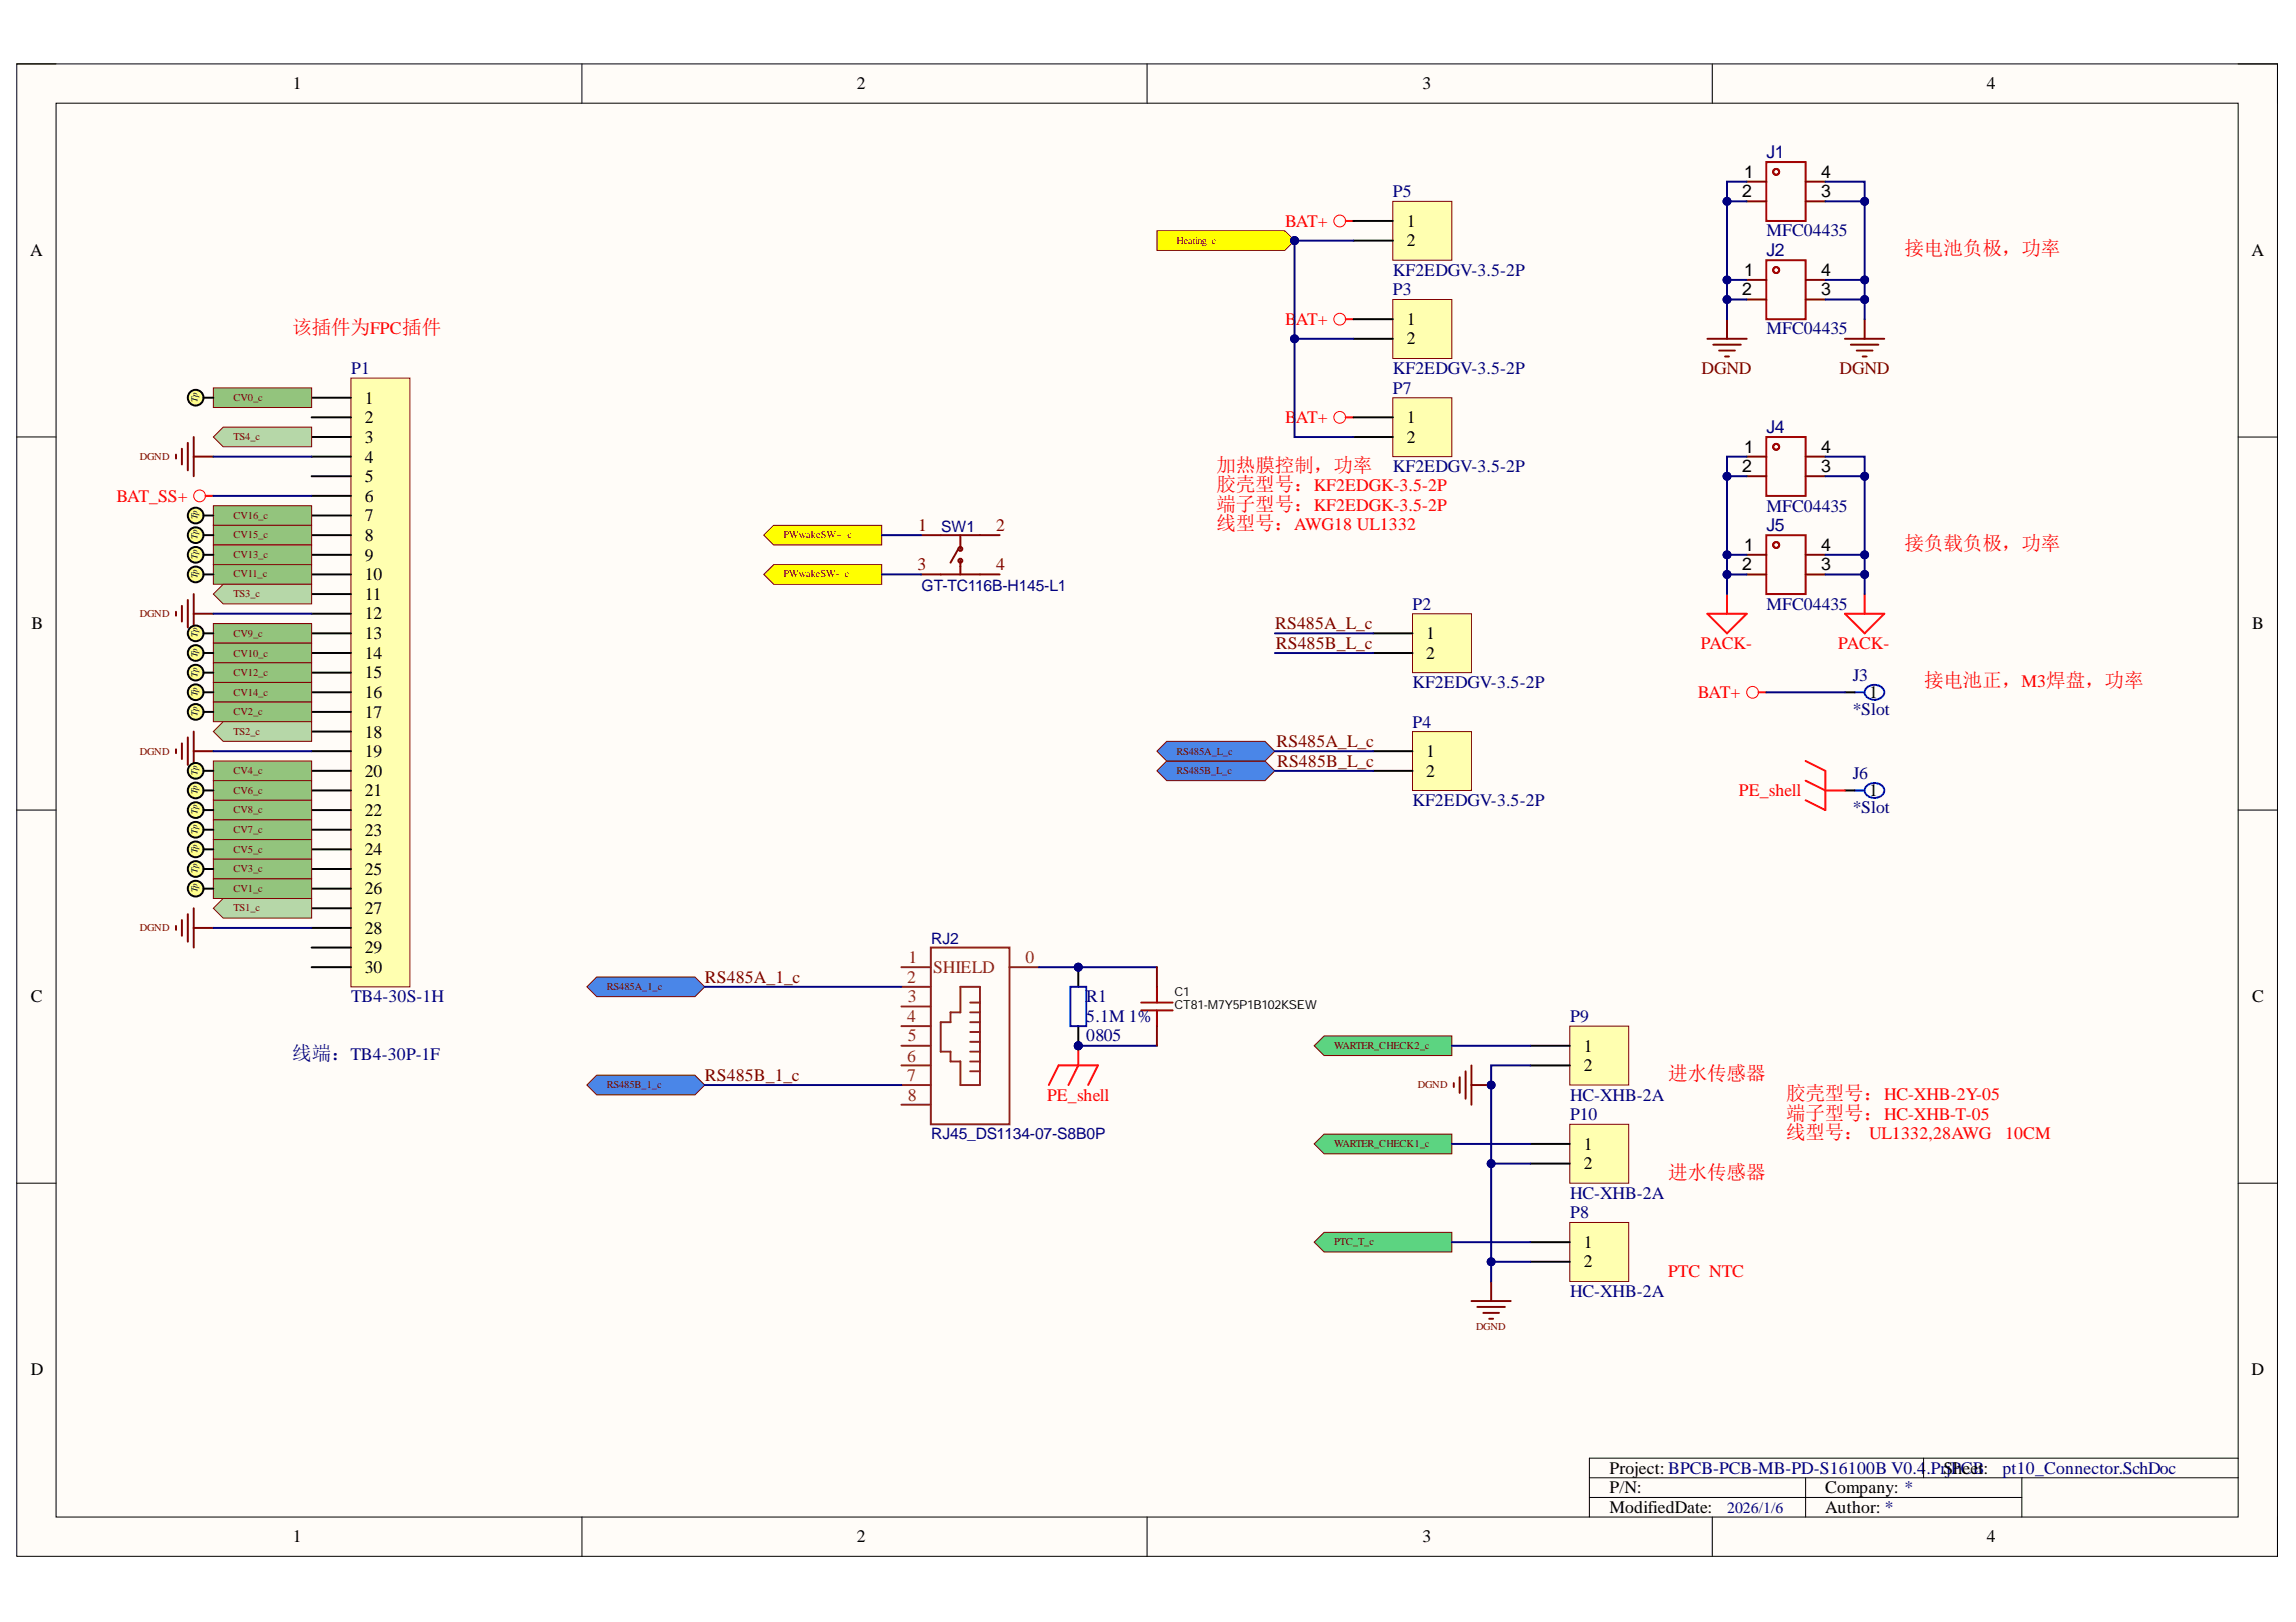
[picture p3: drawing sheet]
<svg xmlns="http://www.w3.org/2000/svg" width="297mm" height="210mm" viewBox="0 0 297 210" stroke-linecap="round" stroke-linejoin="round" font-family="sans-serif">
<defs><g id="words">
<g font-size="2.5" fill="#f00">
<text x="246.4" y="33.1">接电池负极，功率</text>
<text x="37.8" y="43.2">该插件为FPC插件</text>
<text x="157.4" y="63.6">胶壳型号：KF2EDGK-3.5-2P</text>
<text x="157.4" y="61">加热膜控制，功率</text>
<text x="157.4" y="66.1">端子型号：KF2EDGK-3.5-2P</text>
<text x="157.4" y="68.6">线型号：AWG18 UL1332</text>
<text x="246.4" y="71.2">接负载负极，功率</text>
<text x="248.9" y="88.9">接电池正，M3焊盘，功率</text>
<text x="215.8" y="139.7">进水传感器</text>
<text x="231.1" y="142.4">胶壳型号：HC-XHB-2Y-05</text>
<text x="231.1" y="144.9">端子型号：HC-XHB-T-05</text>
<text x="231.1" y="147.4">线型号： UL1332,28AWG</text>
<text x="215.8" y="152.5">进水传感器</text>
</g>
<text font-size="2.5" fill="#000080" x="37.8" y="137.2">线端：TB4-30P-1F</text>
<g font-size="2.3">
<text x="37.9" y="11.6">1</text>
<text x="110.8" y="11.6">2</text>
<text x="184" y="11.6">3</text>
<text x="257" y="11.6">4</text>
<text x="225.6" y="23">1</text>
<text x="235.6" y="23">4</text>
<text x="182" y="29.3">1</text>
<text x="225.4" y="25.5">2</text>
<text x="235.6" y="25.5">3</text>
<text x="3.9" y="33.1">A</text>
<text x="182" y="31.9">2</text>
<text x="225.6" y="35.7">1</text>
<text x="235.6" y="35.7">4</text>
<text x="291.3" y="33.1">A</text>
<text x="225.4" y="38.2">2</text>
<text x="235.6" y="38.2">3</text>
<text x="182" y="42">1</text>
<text x="182" y="44.6">2</text>
<text x="47.2" y="52.2">1</text>
<text x="47.2" y="54.8">2</text>
<text x="47.2" y="57.3">3</text>
<text x="47.2" y="59.9">4</text>
<text x="182" y="54.8">1</text>
<text x="182" y="57.3">2</text>
<text x="225.6" y="58.6">1</text>
<text x="235.6" y="58.6">4</text>
<text x="47.2" y="62.4">5</text>
<text x="47.2" y="64.9">6</text>
<text x="225.4" y="61.1">2</text>
<text x="235.6" y="61.1">3</text>
<text x="47.2" y="67.5">7</text>
<text x="47.2" y="70">8</text>
<text x="225.6" y="71.3">1</text>
<text x="235.6" y="71.3">4</text>
<text x="47.2" y="72.5">9</text>
<text x="47.2" y="75.1">10</text>
<text x="47.2" y="77.6">11</text>
<text x="225.4" y="73.8">2</text>
<text x="235.6" y="73.8">3</text>
<text x="4.1" y="81.4">B</text>
<text x="47.2" y="80.1">12</text>
<text x="47.2" y="82.7">13</text>
<text x="184.5" y="82.7">1</text>
<text x="291.4" y="81.4">B</text>
<text x="47.2" y="85.2">14</text>
<text x="47.2" y="87.8">15</text>
<text x="184.5" y="85.2">2</text>
<text x="47.2" y="90.3">16</text>
<text x="47.2" y="92.9">17</text>
<text x="47.2" y="95.4">18</text>
<text x="241.8" y="90.3">1</text>
<text x="47.2" y="98">19</text>
<text x="47.2" y="100.5">20</text>
<text x="184.5" y="98">1</text>
<text x="184.5" y="100.5">2</text>
<text x="47.2" y="103.1">21</text>
<text x="47.2" y="105.6">22</text>
<text x="241.8" y="103.1">1</text>
<text x="47.2" y="108.1">23</text>
<text x="47.2" y="110.7">24</text>
<text x="47.2" y="113.2">25</text>
<text x="47.2" y="115.7">26</text>
<text x="47.2" y="118.3">27</text>
<text x="47.2" y="120.8">28</text>
<text x="47.2" y="123.3">29</text>
<text x="47.2" y="125.9">30</text>
<text x="4" y="129.7">C</text>
<text x="291.4" y="129.7">C</text>
<text x="204.9" y="136.1">1</text>
<text x="204.9" y="138.7">2</text>
<text x="204.9" y="148.8">1</text>
<text x="204.9" y="151.3">2</text>
<text x="204.9" y="161.5">1</text>
<text x="204.9" y="164">2</text>
<text x="4" y="178">D</text>
<text x="291.3" y="178">D</text>
<text x="208.2" y="190.7">Project: BPCB-PCB-MB-PD-S16100B V0.4</text>
<text x="251.5" y="190.7">Sheet:</text>
<text x="208.2" y="195.8">ModifiedDate:</text>
<text x="208.2" y="193.3">P/N:</text>
<text x="236.1" y="195.8">Author: *</text>
<text x="236.1" y="193.3">Company: *</text>
<text x="37.9" y="199.6">1</text>
<text x="110.8" y="199.6">2</text>
<text x="184" y="199.6">3</text>
<text x="257" y="199.6">4</text>
</g>
<g font-size="2.3" fill="#000080">
<text x="228.5" y="20.5">J1</text>
<text x="180.2" y="25.5">P5</text>
<text x="180.2" y="35.7">KF2EDGV-3.5-2P</text>
<text x="228.5" y="30.6">MFC04435</text>
<text x="228.5" y="33.1">J2</text>
<text x="180.2" y="38.2">P3</text>
<text x="228.5" y="43.3">MFC04435</text>
<text x="45.4" y="48.4">P1</text>
<text x="180.2" y="48.4">KF2EDGV-3.5-2P</text>
<text x="180.2" y="51">P7</text>
<text x="228.5" y="56">J4</text>
<text x="180.2" y="61.1">KF2EDGV-3.5-2P</text>
<text x="228.5" y="66.2">MFC04435</text>
<text x="228.5" y="68.7">J5</text>
<text x="182.8" y="78.9">P2</text>
<text x="228.5" y="78.9">MFC04435</text>
<text x="182.8" y="89">KF2EDGV-3.5-2P</text>
<text x="239.7" y="88.1">J3</text>
<text x="182.8" y="94.2">P4</text>
<text x="239.7" y="92.6">*Slot</text>
<text x="239.7" y="100.8">J6</text>
<text x="182.8" y="104.3">KF2EDGV-3.5-2P</text>
<text x="239.7" y="105.3">*Slot</text>
<text x="45.4" y="129.7">TB4-30S-1H</text>
<text x="140.5" y="129.7">R1</text>
<text x="140.5" y="134.8">0805</text>
<text x="140.5" y="132.2">5.1M 1%</text>
<text x="203.1" y="132.2">P9</text>
<text x="203.1" y="142.5">HC-XHB-2A</text>
<text x="203.1" y="145">P10</text>
<text x="203.1" y="155.1">HC-XHB-2A</text>
<text x="203.1" y="157.7">P8</text>
<text x="203.1" y="167.8">HC-XHB-2A</text>
<text x="249.2" y="190.7">.PrjPCB</text>
<text x="259.1" y="190.7">pt10_Connector.SchDoc</text>
</g>
<g font-size="2.3" fill="#f00">
<text x="166.3" y="29.3">BAT+</text>
<text x="166.3" y="42">BAT+</text>
<text x="166.3" y="54.8">BAT+</text>
<text x="15.1" y="64.9">BAT_SS+</text>
<text x="220.1" y="83.9">PACK-</text>
<text x="237.8" y="83.9">PACK-</text>
<text x="219.6" y="90.3">BAT+</text>
<text x="225" y="103.1">PE_shell</text>
<text x="135.5" y="142.5">PE_shell</text>
<text x="259.4" y="147.4">10CM</text>
<text x="215.8" y="165.3">PTC NTC</text>
</g>
<g font-size="2.3" fill="#800000">
<text x="220.1" y="48.4">DGND</text>
<text x="238" y="48.4">DGND</text>
<text x="165" y="81.4">RS485A_L_c</text>
<text x="165.1" y="83.9">RS485B_L_c</text>
<text x="165.2" y="96.7">RS485A_L_c</text>
<text x="165.2" y="99.3">RS485B_L_c</text>
<text x="91.2" y="127.2">RS485A_1_c</text>
<text x="91.2" y="139.9">RS485B_1_c</text>
</g>
<g font-size="2.3" fill="#800">
<text x="118.8" y="68.7">1</text>
<text x="128.9" y="68.7">2</text>
<text x="118.7" y="73.8">3</text>
<text x="128.9" y="73.8">4</text>
</g>
<g font-size="2.3" fill="#8d2323">
<text x="117.5" y="124.6">1</text>
<text x="120.7" y="125.9">SHIELD</text>
<text x="132.7" y="124.6">0</text>
<text x="117.3" y="127.2">2</text>
<text x="117.4" y="129.7">3</text>
<text x="117.3" y="132.2">4</text>
<text x="117.3" y="137.4">6</text>
<text x="117.4" y="134.8">5</text>
<text x="117.3" y="139.9">7</text>
<text x="117.4" y="142.5">8</text>
</g>
<g font-size="2" fill="#000080">
<text x="121.7" y="68.8">SW1</text>
<text x="119.2" y="76.4">GT-TC116B-H145-L1</text>
<text x="120.5" y="122.2">RJ2</text>
<text x="120.5" y="147.4">RJ45_DS1134-07-S8B0P</text>
<text x="223.4" y="195.8">2026/1/6</text>
</g>
<g font-size="1.6">
<text x="152" y="128.8">C1</text>
<text x="152" y="130.6">CT81-M7Y5P1B102KSEW</text>
</g>
<g font-size="1.4" fill="#800000">
<text x="152.2" y="31.5">Heating_c</text>
<text x="30.2" y="51.9">CV0_c</text>
<text x="18.1" y="59.5">DGND</text>
<text x="30.2" y="57">TS4_c</text>
<text x="30.2" y="67.1">CV16_c</text>
<text x="30.2" y="69.7">CV15_c</text>
<text x="101.4" y="69.7">PWwakeSW+_c</text>
<text x="30.2" y="72.2">CV13_c</text>
<text x="30.2" y="74.7">CV11_c</text>
<text x="30.2" y="77.3">TS3_c</text>
<text x="101.4" y="74.7">PWwakeSW-_c</text>
<text x="18.1" y="79.9">DGND</text>
<text x="30.2" y="82.4">CV9_c</text>
<text x="30.2" y="85">CV10_c</text>
<text x="30.2" y="87.5">CV12_c</text>
<text x="30.2" y="90">CV14_c</text>
<text x="30.2" y="92.6">CV2_c</text>
<text x="30.2" y="95.1">TS2_c</text>
<text x="18.1" y="97.6">DGND</text>
<text x="30.2" y="100.2">CV4_c</text>
<text x="152.2" y="100.2">RS485B_L_c</text>
<text x="152.2" y="97.6">RS485A_L_c</text>
<text x="30.2" y="102.7">CV6_c</text>
<text x="30.2" y="105.3">CV8_c</text>
<text x="30.2" y="107.8">CV7_c</text>
<text x="30.2" y="110.3">CV5_c</text>
<text x="30.2" y="112.9">CV3_c</text>
<text x="30.2" y="115.4">CV1_c</text>
<text x="30.2" y="117.9">TS1_c</text>
<text x="18.1" y="120.5">DGND</text>
<text x="78.5" y="128.2">RS485A_1_c</text>
<text x="172.6" y="135.8">WARTER_CHECK2_c</text>
<text x="78.5" y="140.8">RS485B_1_c</text>
<text x="183.4" y="140.8">DGND</text>
<text x="172.6" y="148.5">WARTER_CHECK1_c</text>
<text x="172.6" y="161.1">PTC_T_c</text>
<text x="191" y="172.1">DGND</text>
</g>
<g font-size="1.2">
<text x="25.6" y="52" transform="rotate(-90 25.6 52)">Tp</text>
<text x="25.6" y="69.7" transform="rotate(-90 25.6 69.7)">Tp</text>
<text x="25.6" y="67.2" transform="rotate(-90 25.6 67.2)">Tp</text>
<text x="25.6" y="74.8" transform="rotate(-90 25.6 74.8)">Tp</text>
<text x="25.6" y="72.3" transform="rotate(-90 25.6 72.3)">Tp</text>
<text x="25.6" y="82.4" transform="rotate(-90 25.6 82.4)">Tp</text>
<text x="25.6" y="87.6" transform="rotate(-90 25.6 87.6)">Tp</text>
<text x="25.6" y="85" transform="rotate(-90 25.6 85)">Tp</text>
<text x="25.6" y="92.7" transform="rotate(-90 25.6 92.7)">Tp</text>
<text x="25.6" y="90.1" transform="rotate(-90 25.6 90.1)">Tp</text>
<text x="25.6" y="100.3" transform="rotate(-90 25.6 100.3)">Tp</text>
<text x="25.6" y="107.9" transform="rotate(-90 25.6 107.9)">Tp</text>
<text x="25.6" y="105.3" transform="rotate(-90 25.6 105.3)">Tp</text>
<text x="25.6" y="102.8" transform="rotate(-90 25.6 102.8)">Tp</text>
<text x="25.6" y="112.9" transform="rotate(-90 25.6 112.9)">Tp</text>
<text x="25.6" y="110.4" transform="rotate(-90 25.6 110.4)">Tp</text>
<text x="25.6" y="115.5" transform="rotate(-90 25.6 115.5)">Tp</text>
</g>
</g></defs>
<path d="M2.2 8.3h292.4v193.1h-292.4z" fill-rule="evenodd" fill="#fffcf8"/>
<path d="M2.2 8.3h292.4v193.1h-292.4z" fill="none" stroke="#000" stroke-width=".13"/>
<path d="M7.3 13.4h282.3v182.9h-282.3z" fill-rule="evenodd" fill="#fffcf8"/>
<g fill="none" stroke="#000" stroke-width=".13">
<path d="M2.2 8.3h5.1M7.3 13.4h282.3v182.9h-282.3zM75.3 8.3v5M148.4 8.3v5M221.5 8.3v5.1M289.6 8.3h5v5.1M2.2 56.6h5.1M289.6 56.6h5M2.2 104.8h5.1M289.6 104.8h5M2.2 153.1h5.1M289.6 153.1h5"/>
<path d="M75.3 196.3v5.1M148.4 196.3v5.1M205.6 191.2h84M205.6 193.8h56M221.5 196.3v5.1M233.6 191.2v5.1M248.9 188.7v2.5M261.6 191.2v5.1M289.6 188.7h-84v7.6M294.6 196.3v5.1"/>
</g>
<path d="M240 89.6h1.2M242.6 90.6a1.09 1.09 0 0 1-1.3-1.2 1.38 1.38 0 0 1 1.3-.8 1.38 1.38 0 0 1 1.2 .9 1.06 1.06 0 0 1-1.2 1.1" fill="none" stroke="#00f" stroke-width=".25"/>
<path d="M238.7 89.6h1.3" fill="none" stroke="#000" stroke-width=".25"/>
<circle cx="226.7" cy="89.6" r=".76" fill="none" stroke="#f00" stroke-width=".13"/>
<path d="M227.5 89.6h1" fill="none" stroke="#f00" stroke-width=".25"/>
<path d="M98.8 69.3l1.3-1.3h14v2.5h-14z" fill-rule="evenodd" fill="#ff0"/>
<path d="M98.8 69.3l1.3-1.3h14v2.5h-14z" fill="none" stroke="#800000" stroke-width=".13"/>
<path d="M98.8 74.3l1.3-1.2h14v2.5h-14z" fill-rule="evenodd" fill="#ff0"/>
<path d="M98.8 74.3l1.3-1.2h14v2.5h-14z" fill="none" stroke="#800000" stroke-width=".13"/>
<g fill="none" stroke="#800" stroke-width=".25">
<path d="M119.2 74.3h10.1M119.2 69.3h10.1M124 71l-1 1.8M124.2 69.3v1.7M124.2 72.6v1.7"/>
<circle cx="124.2" cy="71" r=".26"/>
<circle cx="124.2" cy="72.6" r=".26"/>
</g>
<path d="M240 102.3h1.2M242.6 103.3a1.08 1.08 0 0 1-1.3-1.2 1.38 1.38 0 0 1 1.3-.8 1.38 1.38 0 0 1 1.2 .9 1.06 1.06 0 0 1-1.2 1.1" fill="none" stroke="#00f" stroke-width=".25"/>
<path d="M238.7 102.3h1.3" fill="none" stroke="#000" stroke-width=".25"/>
<path d="M233.6 98.5l2.5 1.3v5l-2.5-1.2M233.6 101l2.5 1.3h2.6" fill="none" stroke="#f00" stroke-width=".25"/>
<path d="M203.1 132.8h7.6v7.6h-7.6z" fill-rule="evenodd" fill="#ffffb0"/>
<path d="M203.1 132.8h7.6v7.6h-7.6z" fill="none" stroke="#800000" stroke-width=".13"/>
<path d="M198 135.3h5.1M198 137.9h5.1" fill="none" stroke="#000" stroke-width=".25"/>
<path d="M170 135.3l1.3-1.2h16.5v2.5h-16.5z" fill-rule="evenodd" fill="#5cd481"/>
<path d="M170 135.3l1.3-1.2h16.5v2.5h-16.5z" fill="none" stroke="#800000" stroke-width=".13"/>
<path d="M170 148l1.3-1.2h16.5v2.5h-16.5z" fill-rule="evenodd" fill="#5cd481"/>
<path d="M170 148l1.3-1.2h16.5v2.5h-16.5z" fill="none" stroke="#800000" stroke-width=".13"/>
<path d="M203.1 145.5h7.6v7.6h-7.6z" fill-rule="evenodd" fill="#ffffb0"/>
<path d="M203.1 145.5h7.6v7.6h-7.6z" fill="none" stroke="#800000" stroke-width=".13"/>
<path d="M198 148h5.1M198 150.6h5.1" fill="none" stroke="#000" stroke-width=".25"/>
<path d="M190.4 168.4h5.1M191.1 169.1h3.6M191.9 169.9h2M192.7 170.7h.5M192.9 165.8v2.6" fill="none" stroke="#800000" stroke-width=".25"/>
<g fill="none" stroke="#8d2323" stroke-width=".25">
<path d="M116.6 127.7h3.8M116.6 125.2h3.8M116.6 130.2h3.8M116.6 132.8h3.8M116.6 135.3h3.8M116.6 137.9h3.8M120.4 122.6h10.2v22.9h-10.2zM124.2 127.7h2.6v12.7h-2.6v-3h-1.2v-1.3h-1.3v-3.8h1.3v-1.3h1.2zM125.5 129.7h1.3M125.5 131h1.3M125.5 132.3h1.3M125.5 133.6h1.3"/>
<path d="M125.5 134.8h1.3M125.5 136.1h1.3M125.5 137.4h1.3M125.5 138.6h1.3M130.6 125.2h3.8M116.6 140.4h3.8M116.6 143h3.8"/>
</g>
<path d="M45.4 48.9h7.6v78.8h-7.6z" fill-rule="evenodd" fill="#ffffb0"/>
<path d="M45.4 48.9h7.6v78.8h-7.6z" fill="none" stroke="#800000" stroke-width=".13"/>
<g fill="none" stroke="#000" stroke-width=".25">
<path d="M40.3 51.5h5.1M40.3 54h5.1M40.3 56.6h5.1M40.3 59.1h5.1M40.3 61.6h5.1M40.3 64.2h5.1M40.3 66.7h5.1M40.3 69.3h5.1M40.3 71.8h5.1M40.3 74.3h5.1M40.3 76.9h5.1M40.3 79.4h5.1"/>
<path d="M40.3 82h5.1M40.3 84.5h5.1M40.3 87h5.1M40.3 89.6h5.1M40.3 92.1h5.1M40.3 94.7h5.1M40.3 97.2h5.1M40.3 99.8h5.1M40.3 102.3h5.1M40.3 104.8h5.1M40.3 107.4h5.1M40.3 109.9h5.1"/>
<path d="M40.3 112.5h5.1M40.3 115h5.1M40.3 117.5h5.1M40.3 120.1h5.1M40.3 122.6h5.1M40.3 125.2h5.1"/>
</g>
<path d="M27.6 50.2h12.7v2.5h-12.7z" fill-rule="evenodd" fill="#93c47d"/>
<path d="M27.6 50.2h12.7v2.5h-12.7z" fill="none" stroke="#800000" stroke-width=".13"/>
<path d="M28.9 55.3h11.4v2.5h-11.4l-1.3-1.2z" fill-rule="evenodd" fill="#b6d7a8"/>
<path d="M28.9 55.3h11.4v2.5h-11.4l-1.3-1.2z" fill="none" stroke="#800000" stroke-width=".13"/>
<path d="M22.8 58.8v.5M23.5 58.1v2M24.3 57.3v3.6M25.1 56.6v5M25.1 59.1h2.5" fill="none" stroke="#800000" stroke-width=".25"/>
<circle cx="25.8" cy="64.2" r=".76" fill="none" stroke="#f00" stroke-width=".13"/>
<path d="M26.6 64.2h1" fill="none" stroke="#f00" stroke-width=".25"/>
<path d="M27.6 65.4h12.7v2.6h-12.7z" fill-rule="evenodd" fill="#93c47d"/>
<path d="M27.6 65.4h12.7v2.6h-12.7z" fill="none" stroke="#800000" stroke-width=".13"/>
<path d="M27.6 68h12.7v2.5h-12.7z" fill-rule="evenodd" fill="#93c47d"/>
<path d="M27.6 68h12.7v2.5h-12.7z" fill="none" stroke="#800000" stroke-width=".13"/>
<path d="M27.6 70.5h12.7v2.6h-12.7z" fill-rule="evenodd" fill="#93c47d"/>
<path d="M27.6 70.5h12.7v2.6h-12.7z" fill="none" stroke="#800000" stroke-width=".13"/>
<path d="M27.6 73.1h12.7v2.5h-12.7z" fill-rule="evenodd" fill="#93c47d"/>
<path d="M27.6 73.1h12.7v2.5h-12.7z" fill="none" stroke="#800000" stroke-width=".13"/>
<path d="M27.6 76.9l1.3-1.3h11.4v2.6h-11.4z" fill-rule="evenodd" fill="#b6d7a8"/>
<path d="M27.6 76.9l1.3-1.3h11.4v2.6h-11.4z" fill="none" stroke="#800000" stroke-width=".13"/>
<path d="M22.8 79.2v.5M23.5 78.4v2M24.3 77.6v3.6M25.1 76.9v5.1M25.1 79.4h2.5" fill="none" stroke="#800000" stroke-width=".25"/>
<path d="M27.6 80.7h12.7v2.5h-12.7z" fill-rule="evenodd" fill="#93c47d"/>
<path d="M27.6 80.7h12.7v2.5h-12.7z" fill="none" stroke="#800000" stroke-width=".13"/>
<path d="M27.6 83.2h12.7v2.6h-12.7z" fill-rule="evenodd" fill="#93c47d"/>
<path d="M27.6 83.2h12.7v2.6h-12.7z" fill="none" stroke="#800000" stroke-width=".13"/>
<path d="M27.6 85.8h12.7v2.5h-12.7z" fill-rule="evenodd" fill="#93c47d"/>
<path d="M27.6 85.8h12.7v2.5h-12.7z" fill="none" stroke="#800000" stroke-width=".13"/>
<path d="M27.6 88.3h12.7v2.6h-12.7z" fill-rule="evenodd" fill="#93c47d"/>
<path d="M27.6 88.3h12.7v2.6h-12.7z" fill="none" stroke="#800000" stroke-width=".13"/>
<path d="M27.6 90.9h12.7v2.5h-12.7z" fill-rule="evenodd" fill="#93c47d"/>
<path d="M27.6 90.9h12.7v2.5h-12.7z" fill="none" stroke="#800000" stroke-width=".13"/>
<path d="M28.9 93.4h11.4v2.5h-11.4l-1.3-1.2z" fill-rule="evenodd" fill="#b6d7a8"/>
<path d="M28.9 93.4h11.4v2.5h-11.4l-1.3-1.2z" fill="none" stroke="#800000" stroke-width=".13"/>
<path d="M22.8 97v.5M23.5 96.2v2M24.3 95.4v3.6M25.1 94.7v5.1M25.1 97.2h2.5" fill="none" stroke="#800000" stroke-width=".25"/>
<path d="M27.6 98.5h12.7v2.5h-12.7z" fill-rule="evenodd" fill="#93c47d"/>
<path d="M27.6 98.5h12.7v2.5h-12.7z" fill="none" stroke="#800000" stroke-width=".13"/>
<path d="M27.6 101h12.7v2.6h-12.7z" fill-rule="evenodd" fill="#93c47d"/>
<path d="M27.6 101h12.7v2.6h-12.7z" fill="none" stroke="#800000" stroke-width=".13"/>
<path d="M27.6 103.6h12.7v2.5h-12.7z" fill-rule="evenodd" fill="#93c47d"/>
<path d="M27.6 103.6h12.7v2.5h-12.7z" fill="none" stroke="#800000" stroke-width=".13"/>
<path d="M27.6 106.1h12.7v2.5h-12.7z" fill-rule="evenodd" fill="#93c47d"/>
<path d="M27.6 106.1h12.7v2.5h-12.7z" fill="none" stroke="#800000" stroke-width=".13"/>
<path d="M27.6 108.6h12.7v2.6h-12.7z" fill-rule="evenodd" fill="#93c47d"/>
<path d="M27.6 108.6h12.7v2.6h-12.7z" fill="none" stroke="#800000" stroke-width=".13"/>
<path d="M27.6 111.2h12.7v2.5h-12.7z" fill-rule="evenodd" fill="#93c47d"/>
<path d="M27.6 111.2h12.7v2.5h-12.7z" fill="none" stroke="#800000" stroke-width=".13"/>
<path d="M27.6 113.7h12.7v2.6h-12.7z" fill-rule="evenodd" fill="#93c47d"/>
<path d="M27.6 113.7h12.7v2.6h-12.7z" fill="none" stroke="#800000" stroke-width=".13"/>
<path d="M27.6 117.5l1.3-1.2h11.4v2.5h-11.4z" fill-rule="evenodd" fill="#b6d7a8"/>
<path d="M27.6 117.5l1.3-1.2h11.4v2.5h-11.4z" fill="none" stroke="#800000" stroke-width=".13"/>
<path d="M22.8 119.8v.5M23.5 119.1v2M24.3 118.3v3.6M25.1 117.5v5.1M25.1 120.1h2.5" fill="none" stroke="#800000" stroke-width=".25"/>
<circle cx="173.3" cy="41.3" r=".76" fill="none" stroke="#f00" stroke-width=".13"/>
<path d="M174.1 41.3h1" fill="none" stroke="#f00" stroke-width=".25"/>
<path d="M180.2 38.8h7.6v7.6h-7.6z" fill-rule="evenodd" fill="#ffffb0"/>
<path d="M180.2 38.8h7.6v7.6h-7.6z" fill="none" stroke="#800000" stroke-width=".13"/>
<path d="M175.1 41.3h5.1M175.1 43.8h5.1" fill="none" stroke="#000" stroke-width=".25"/>
<path d="M182.7 79.4h7.7v7.6h-7.7z" fill-rule="evenodd" fill="#ffffb0"/>
<path d="M182.7 79.4h7.7v7.6h-7.7z" fill="none" stroke="#800000" stroke-width=".13"/>
<path d="M177.7 82h5M177.7 84.5h5" fill="none" stroke="#000" stroke-width=".25"/>
<path d="M182.7 94.7h7.7v7.6h-7.7z" fill-rule="evenodd" fill="#ffffb0"/>
<path d="M182.7 94.7h7.7v7.6h-7.7z" fill="none" stroke="#800000" stroke-width=".13"/>
<path d="M177.7 97.2h5M177.7 99.8h5" fill="none" stroke="#000" stroke-width=".25"/>
<path d="M77.2 139.1h12.7l1.3 1.3-1.3 1.3h-12.7l-1.3-1.3z" fill-rule="evenodd" fill="#4a86e8"/>
<path d="M77.2 139.1h12.7l1.3 1.3-1.3 1.3h-12.7l-1.3-1.3z" fill="none" stroke="#800000" stroke-width=".13"/>
<path d="M77.2 126.4h12.7l1.3 1.3-1.3 1.3h-12.7l-1.3-1.3z" fill-rule="evenodd" fill="#4a86e8"/>
<path d="M77.2 126.4h12.7l1.3 1.3-1.3 1.3h-12.7l-1.3-1.3z" fill="none" stroke="#800000" stroke-width=".13"/>
<path d="M150.9 98.5h12.8l1.2 1.3-1.2 1.2h-12.8l-1.2-1.2z" fill-rule="evenodd" fill="#4a86e8"/>
<path d="M150.9 98.5h12.8l1.2 1.3-1.2 1.2h-12.8l-1.2-1.2z" fill="none" stroke="#800000" stroke-width=".13"/>
<path d="M150.9 95.9h12.8l1.2 1.3-1.2 1.3h-12.8l-1.2-1.3z" fill-rule="evenodd" fill="#4a86e8"/>
<path d="M150.9 95.9h12.8l1.2 1.3-1.2 1.3h-12.8l-1.2-1.3z" fill="none" stroke="#800000" stroke-width=".13"/>
<circle cx="173.3" cy="28.6" r=".76" fill="none" stroke="#f00" stroke-width=".13"/>
<path d="M174.1 28.6h1" fill="none" stroke="#f00" stroke-width=".25"/>
<path d="M149.7 29.9h16.5l1.3 1.2-1.3 1.3h-16.5z" fill-rule="evenodd" fill="#ff0"/>
<path d="M149.7 29.9h16.5l1.3 1.2-1.3 1.3h-16.5z" fill="none" stroke="#800000" stroke-width=".13"/>
<circle cx="167.5" cy="31.1" r=".51" fill="#000080"/>
<circle cx="167.5" cy="31.1" r=".51" fill="none" stroke="#000080" stroke-width=".13"/>
<path d="M180.2 26.1h7.6v7.6h-7.6z" fill-rule="evenodd" fill="#ffffb0"/>
<path d="M180.2 26.1h7.6v7.6h-7.6z" fill="none" stroke="#800000" stroke-width=".13"/>
<path d="M175.1 28.6h5.1M175.1 31.1h5.1" fill="none" stroke="#000" stroke-width=".25"/>
<circle cx="173.3" cy="54" r=".76" fill="none" stroke="#f00" stroke-width=".13"/>
<path d="M174.1 54h1" fill="none" stroke="#f00" stroke-width=".25"/>
<path d="M180.2 51.5h7.6v7.6h-7.6z" fill-rule="evenodd" fill="#ffffb0"/>
<path d="M180.2 51.5h7.6v7.6h-7.6z" fill="none" stroke="#800000" stroke-width=".13"/>
<path d="M175.1 54h5.1M175.1 56.6h5.1" fill="none" stroke="#000" stroke-width=".25"/>
<circle cx="25.3" cy="51.5" r="1.02" fill="#ffff80"/>
<g fill="none" stroke="#000" stroke-width=".25">
<path d="M26.3 51.5h1.3"/>
<circle cx="25.3" cy="51.5" r="1.02"/>
</g>
<circle cx="25.3" cy="66.7" r="1.02" fill="#ffff80"/>
<g fill="none" stroke="#000" stroke-width=".25">
<path d="M26.3 66.7h1.3"/>
<circle cx="25.3" cy="66.7" r="1.02"/>
</g>
<circle cx="25.3" cy="69.3" r="1.02" fill="#ffff80"/>
<g fill="none" stroke="#000" stroke-width=".25">
<path d="M26.3 69.3h1.3"/>
<circle cx="25.3" cy="69.3" r="1.02"/>
</g>
<circle cx="25.3" cy="71.8" r="1.02" fill="#ffff80"/>
<g fill="none" stroke="#000" stroke-width=".25">
<path d="M26.3 71.8h1.3"/>
<circle cx="25.3" cy="71.8" r="1.02"/>
</g>
<circle cx="25.3" cy="74.3" r="1.02" fill="#ffff80"/>
<g fill="none" stroke="#000" stroke-width=".25">
<path d="M26.3 74.3h1.3"/>
<circle cx="25.3" cy="74.3" r="1.02"/>
</g>
<circle cx="25.3" cy="82" r="1.01" fill="#ffff80"/>
<g fill="none" stroke="#000" stroke-width=".25">
<path d="M26.3 82h1.3"/>
<circle cx="25.3" cy="82" r="1.01"/>
</g>
<circle cx="25.3" cy="84.5" r="1.01" fill="#ffff80"/>
<g fill="none" stroke="#000" stroke-width=".25">
<path d="M26.3 84.5h1.3"/>
<circle cx="25.3" cy="84.5" r="1.01"/>
</g>
<circle cx="25.3" cy="87" r="1.01" fill="#ffff80"/>
<g fill="none" stroke="#000" stroke-width=".25">
<path d="M26.3 87h1.3"/>
<circle cx="25.3" cy="87" r="1.01"/>
</g>
<circle cx="25.3" cy="89.6" r="1.02" fill="#ffff80"/>
<g fill="none" stroke="#000" stroke-width=".25">
<path d="M26.3 89.6h1.3"/>
<circle cx="25.3" cy="89.6" r="1.02"/>
</g>
<circle cx="25.3" cy="92.1" r="1.02" fill="#ffff80"/>
<g fill="none" stroke="#000" stroke-width=".25">
<path d="M26.3 92.1h1.3"/>
<circle cx="25.3" cy="92.1" r="1.02"/>
</g>
<circle cx="25.3" cy="99.8" r="1.02" fill="#ffff80"/>
<g fill="none" stroke="#000" stroke-width=".25">
<path d="M26.3 99.8h1.3"/>
<circle cx="25.3" cy="99.8" r="1.02"/>
</g>
<circle cx="25.3" cy="102.3" r="1.02" fill="#ffff80"/>
<g fill="none" stroke="#000" stroke-width=".25">
<path d="M26.3 102.3h1.3"/>
<circle cx="25.3" cy="102.3" r="1.02"/>
</g>
<circle cx="25.3" cy="104.8" r="1.02" fill="#ffff80"/>
<g fill="none" stroke="#000" stroke-width=".25">
<path d="M26.3 104.8h1.3"/>
<circle cx="25.3" cy="104.8" r="1.02"/>
</g>
<circle cx="25.3" cy="107.4" r="1.02" fill="#ffff80"/>
<g fill="none" stroke="#000" stroke-width=".25">
<path d="M26.3 107.4h1.3"/>
<circle cx="25.3" cy="107.4" r="1.02"/>
</g>
<circle cx="25.3" cy="109.9" r="1.02" fill="#ffff80"/>
<g fill="none" stroke="#000" stroke-width=".25">
<path d="M26.3 109.9h1.3"/>
<circle cx="25.3" cy="109.9" r="1.02"/>
</g>
<circle cx="25.3" cy="112.5" r="1.02" fill="#ffff80"/>
<g fill="none" stroke="#000" stroke-width=".25">
<path d="M26.3 112.5h1.3"/>
<circle cx="25.3" cy="112.5" r="1.02"/>
</g>
<circle cx="25.3" cy="115" r="1.02" fill="#ffff80"/>
<g fill="none" stroke="#000" stroke-width=".25">
<path d="M26.3 115h1.3"/>
<circle cx="25.3" cy="115" r="1.02"/>
</g>
<path d="M203.1 158.2h7.6v7.6h-7.6z" fill-rule="evenodd" fill="#ffffb0"/>
<path d="M203.1 158.2h7.6v7.6h-7.6z" fill="none" stroke="#800000" stroke-width=".13"/>
<path d="M198 160.7h5.1M198 163.3h5.1" fill="none" stroke="#000" stroke-width=".25"/>
<path d="M170 160.7l1.3-1.2h16.5v2.5h-16.5z" fill-rule="evenodd" fill="#5cd481"/>
<path d="M170 160.7l1.3-1.2h16.5v2.5h-16.5z" fill="none" stroke="#800000" stroke-width=".13"/>
<g fill="none" stroke="#a00000" stroke-width=".25">
<path d="M228.5 21h5.1v7.6h-5.1zM228.5 33.7h5.1v7.6h-5.1zM228.5 56.6h5.1v7.6h-5.1zM228.5 69.3h5.1v7.6h-5.1z"/>
<circle cx="229.8" cy="22.2" r=".38"/>
<circle cx="229.8" cy="35" r=".38"/>
<circle cx="229.8" cy="57.8" r=".38"/>
<circle cx="229.8" cy="70.5" r=".38"/>
</g>
<g fill="none" stroke="#800" stroke-width=".25">
<path d="M226 23.5h2.5M226 26.1h2.5M226 36.2h2.5M226 38.8h2.5M233.6 23.5h2.5M233.6 26.1h2.5M233.6 36.2h2.5M233.6 38.8h2.5M226 59.1h2.5M233.6 59.1h2.5M226 61.6h2.5M226 71.8h2.5"/>
<path d="M226 74.3h2.5M233.6 61.6h2.5M233.6 71.8h2.5M233.6 74.3h2.5"/>
</g>
<path d="M220.9 43.8h5.1M221.6 44.6h3.6M222.4 45.4h2.1M223.2 46.1h.5M223.4 41.3v2.5M238.7 43.8h5.1M239.4 44.6h3.6M240.2 45.4h2M241 46.1h.5M241.2 41.3v2.5" fill="none" stroke="#800000" stroke-width=".25"/>
<path d="M220.9 79.4h5.1l-2.6 2.6zM223.4 76.9v2.5M238.7 79.4h5.1l-2.6 2.6zM241.2 76.9v2.5" fill="none" stroke="#f00" stroke-width=".25"/>
<path d="M114.1 74.3h5.1M114.1 69.3h5.1M228.5 89.6h10.2M198 137.9h-5.1v12.7" fill="none" stroke="#000080" stroke-width=".25"/>
<circle cx="192.9" cy="140.4" r=".51" fill="#000080"/>
<circle cx="192.9" cy="140.4" r=".51" fill="none" stroke="#000080" stroke-width=".13"/>
<circle cx="192.9" cy="150.6" r=".51" fill="#000080"/>
<circle cx="192.9" cy="150.6" r=".51" fill="none" stroke="#000080" stroke-width=".13"/>
<path d="M27.6 59.1h12.7M167.5 43.8h7.6M27.6 64.2h12.7M27.6 79.4h12.7M27.6 97.2h12.7M164.9 97.2h12.8M164.9 84.5h12.8M164.9 82h12.8M164.9 99.8h12.8M27.6 120.1h12.7M91.2 140.4h25.4" fill="none" stroke="#000080" stroke-width=".25"/>
<circle cx="167.5" cy="43.8" r=".51" fill="#000080"/>
<circle cx="167.5" cy="43.8" r=".51" fill="none" stroke="#000080" stroke-width=".13"/>
<path d="M167.5 31.1h7.6" fill="none" stroke="#000080" stroke-width=".25"/>
<circle cx="167.5" cy="31.1" r=".51" fill="#000080"/>
<circle cx="167.5" cy="31.1" r=".51" fill="none" stroke="#000080" stroke-width=".13"/>
<path d="M91.2 127.7h25.4M187.8 135.3h10.2M187.8 148h10.2M192.9 163.3h5.1" fill="none" stroke="#000080" stroke-width=".25"/>
<circle cx="192.9" cy="163.3" r=".51" fill="#000080"/>
<circle cx="192.9" cy="163.3" r=".51" fill="none" stroke="#000080" stroke-width=".13"/>
<path d="M223.4 38.8h2.6M187.8 160.7h10.2" fill="none" stroke="#000080" stroke-width=".25"/>
<circle cx="223.4" cy="38.8" r=".51" fill="#000080"/>
<circle cx="223.4" cy="38.8" r=".51" fill="none" stroke="#000080" stroke-width=".13"/>
<path d="M223.4 36.2h2.6" fill="none" stroke="#000080" stroke-width=".25"/>
<circle cx="223.4" cy="36.2" r=".51" fill="#000080"/>
<circle cx="223.4" cy="36.2" r=".51" fill="none" stroke="#000080" stroke-width=".13"/>
<path d="M223.4 26.1h2.6" fill="none" stroke="#000080" stroke-width=".25"/>
<circle cx="223.4" cy="26.1" r=".51" fill="#000080"/>
<circle cx="223.4" cy="26.1" r=".51" fill="none" stroke="#000080" stroke-width=".13"/>
<path d="M236.1 38.8h5.1v2.5" fill="none" stroke="#000080" stroke-width=".25"/>
<circle cx="241.2" cy="38.8" r=".51" fill="#000080"/>
<circle cx="241.2" cy="38.8" r=".51" fill="none" stroke="#000080" stroke-width=".13"/>
<path d="M236.1 36.2h5.1v2.6" fill="none" stroke="#000080" stroke-width=".25"/>
<circle cx="241.2" cy="36.2" r=".51" fill="#000080"/>
<circle cx="241.2" cy="36.2" r=".51" fill="none" stroke="#000080" stroke-width=".13"/>
<circle cx="241.2" cy="38.8" r=".51" fill="#000080"/>
<circle cx="241.2" cy="38.8" r=".51" fill="none" stroke="#000080" stroke-width=".13"/>
<path d="M236.1 26.1h5.1" fill="none" stroke="#000080" stroke-width=".25"/>
<circle cx="241.2" cy="26.1" r=".51" fill="#000080"/>
<circle cx="241.2" cy="26.1" r=".51" fill="none" stroke="#000080" stroke-width=".13"/>
<path d="M223.4 71.8h2.6" fill="none" stroke="#000080" stroke-width=".25"/>
<circle cx="223.4" cy="71.8" r=".51" fill="#000080"/>
<circle cx="223.4" cy="71.8" r=".51" fill="none" stroke="#000080" stroke-width=".13"/>
<path d="M223.4 74.3h2.6" fill="none" stroke="#000080" stroke-width=".25"/>
<circle cx="223.4" cy="74.3" r=".51" fill="#000080"/>
<circle cx="223.4" cy="74.3" r=".51" fill="none" stroke="#000080" stroke-width=".13"/>
<path d="M236.1 74.3h5.1" fill="none" stroke="#000080" stroke-width=".25"/>
<circle cx="241.2" cy="74.3" r=".51" fill="#000080"/>
<circle cx="241.2" cy="74.3" r=".51" fill="none" stroke="#000080" stroke-width=".13"/>
<path d="M236.1 71.8h5.1" fill="none" stroke="#000080" stroke-width=".25"/>
<circle cx="241.2" cy="71.8" r=".51" fill="#000080"/>
<circle cx="241.2" cy="71.8" r=".51" fill="none" stroke="#000080" stroke-width=".13"/>
<path d="M223.4 61.6h2.6" fill="none" stroke="#000080" stroke-width=".25"/>
<circle cx="223.4" cy="61.6" r=".51" fill="#000080"/>
<circle cx="223.4" cy="61.6" r=".51" fill="none" stroke="#000080" stroke-width=".13"/>
<path d="M236.1 61.6h5.1" fill="none" stroke="#000080" stroke-width=".25"/>
<circle cx="241.2" cy="61.6" r=".51" fill="#000080"/>
<circle cx="241.2" cy="61.6" r=".51" fill="none" stroke="#000080" stroke-width=".13"/>
<path d="M167.5 31.1v25.5h7.6" fill="none" stroke="#000080" stroke-width=".25"/>
<circle cx="167.5" cy="43.8" r=".51" fill="#000080"/>
<circle cx="167.5" cy="43.8" r=".51" fill="none" stroke="#000080" stroke-width=".13"/>
<circle cx="167.5" cy="31.1" r=".51" fill="#000080"/>
<circle cx="167.5" cy="31.1" r=".51" fill="none" stroke="#000080" stroke-width=".13"/>
<path d="M226 59.1h-2.6v17.8" fill="none" stroke="#000080" stroke-width=".25"/>
<circle cx="223.4" cy="61.6" r=".51" fill="#000080"/>
<circle cx="223.4" cy="61.6" r=".51" fill="none" stroke="#000080" stroke-width=".13"/>
<circle cx="223.4" cy="71.8" r=".51" fill="#000080"/>
<circle cx="223.4" cy="71.8" r=".51" fill="none" stroke="#000080" stroke-width=".13"/>
<circle cx="223.4" cy="74.3" r=".51" fill="#000080"/>
<circle cx="223.4" cy="74.3" r=".51" fill="none" stroke="#000080" stroke-width=".13"/>
<path d="M226 23.5h-2.6v17.8" fill="none" stroke="#000080" stroke-width=".25"/>
<circle cx="223.4" cy="38.8" r=".51" fill="#000080"/>
<circle cx="223.4" cy="38.8" r=".51" fill="none" stroke="#000080" stroke-width=".13"/>
<circle cx="223.4" cy="36.2" r=".51" fill="#000080"/>
<circle cx="223.4" cy="36.2" r=".51" fill="none" stroke="#000080" stroke-width=".13"/>
<circle cx="223.4" cy="26.1" r=".51" fill="#000080"/>
<circle cx="223.4" cy="26.1" r=".51" fill="none" stroke="#000080" stroke-width=".13"/>
<path d="M236.1 59.1h5.1v17.8" fill="none" stroke="#000080" stroke-width=".25"/>
<circle cx="241.2" cy="61.6" r=".51" fill="#000080"/>
<circle cx="241.2" cy="61.6" r=".51" fill="none" stroke="#000080" stroke-width=".13"/>
<circle cx="241.2" cy="71.8" r=".51" fill="#000080"/>
<circle cx="241.2" cy="71.8" r=".51" fill="none" stroke="#000080" stroke-width=".13"/>
<circle cx="241.2" cy="74.3" r=".51" fill="#000080"/>
<circle cx="241.2" cy="74.3" r=".51" fill="none" stroke="#000080" stroke-width=".13"/>
<path d="M236.1 23.5h5.1v12.7" fill="none" stroke="#000080" stroke-width=".25"/>
<circle cx="241.2" cy="26.1" r=".51" fill="#000080"/>
<circle cx="241.2" cy="26.1" r=".51" fill="none" stroke="#000080" stroke-width=".13"/>
<circle cx="241.2" cy="36.2" r=".51" fill="#000080"/>
<circle cx="241.2" cy="36.2" r=".51" fill="none" stroke="#000080" stroke-width=".13"/>
<path d="M198 150.6h-5.1v15.2" fill="none" stroke="#000080" stroke-width=".25"/>
<circle cx="192.9" cy="150.6" r=".51" fill="#000080"/>
<circle cx="192.9" cy="150.6" r=".51" fill="none" stroke="#000080" stroke-width=".13"/>
<circle cx="192.9" cy="163.3" r=".51" fill="#000080"/>
<circle cx="192.9" cy="163.3" r=".51" fill="none" stroke="#000080" stroke-width=".13"/>
<path d="M188.8 139.4v2M189.6 138.6v3.6M190.4 137.9v5.1M188.1 140.2v.5M190.4 140.4h2.5" fill="none" stroke="#800000" stroke-width=".25"/>
<circle cx="192.9" cy="140.4" r=".51" fill="#000080"/>
<circle cx="192.9" cy="140.4" r=".51" fill="none" stroke="#000080" stroke-width=".13"/>
<path d="M139.5 135.3v2.6l-1.3 2.5M135.7 140.4l1.3-2.5h5l-1.2 2.5" fill="none" stroke="#f00" stroke-width=".25"/>
<circle cx="139.5" cy="135.3" r=".51" fill="#000080"/>
<circle cx="139.5" cy="135.3" r=".51" fill="none" stroke="#000080" stroke-width=".13"/>
<path d="M134.4 125.2h15.3" fill="none" stroke="#000080" stroke-width=".25"/>
<circle cx="139.5" cy="125.2" r=".51" fill="#000080"/>
<circle cx="139.5" cy="125.2" r=".51" fill="none" stroke="#000080" stroke-width=".13"/>
<path d="M139.5 135.3h10.2" fill="none" stroke="#000080" stroke-width=".25"/>
<circle cx="139.5" cy="135.3" r=".51" fill="#000080"/>
<circle cx="139.5" cy="135.3" r=".51" fill="none" stroke="#000080" stroke-width=".13"/>
<path d="M147.6 129.7h4.1M147.6 130.8h4.1M149.7 127.7v2M149.7 130.8v2" fill="none" stroke="#a00000" stroke-width=".25"/>
<path d="M149.7 125.2v2.5M149.7 132.8v2.5" fill="none" stroke="#800" stroke-width=".25"/>
<circle cx="139.5" cy="125.2" r=".51" fill="#000080"/>
<circle cx="139.5" cy="125.2" r=".51" fill="none" stroke="#000080" stroke-width=".13"/>
<circle cx="139.5" cy="135.3" r=".51" fill="#000080"/>
<circle cx="139.5" cy="135.3" r=".51" fill="none" stroke="#000080" stroke-width=".13"/>
<path d="M139.5 125.2v2.5" fill="none" stroke="#000" stroke-width=".25"/>
<circle cx="139.5" cy="125.2" r=".51" fill="#000080"/>
<circle cx="139.5" cy="125.2" r=".51" fill="none" stroke="#000080" stroke-width=".13"/>
<path d="M139.5 132.8v2.5" fill="none" stroke="#000" stroke-width=".25"/>
<circle cx="139.5" cy="135.3" r=".51" fill="#000080"/>
<circle cx="139.5" cy="135.3" r=".51" fill="none" stroke="#000080" stroke-width=".13"/>
<path d="M138.5 127.7h2v5.1h-2z" fill="none" stroke="#00f" stroke-width=".25"/>
<use href="#words"/>
</svg>
